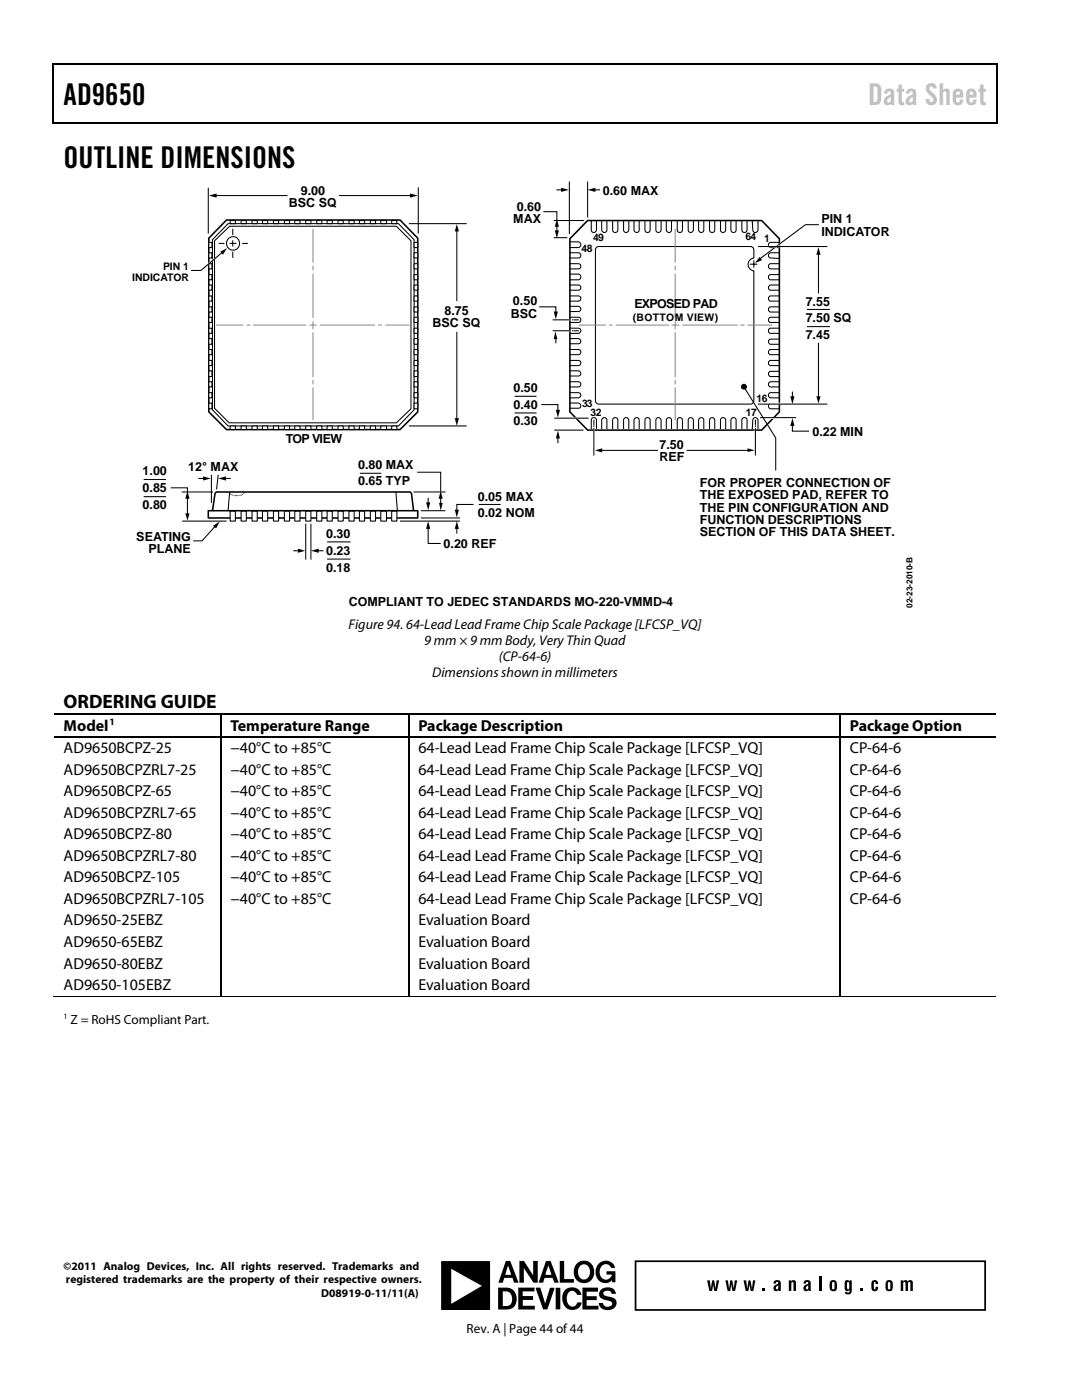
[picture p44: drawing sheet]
<svg xmlns="http://www.w3.org/2000/svg" width="216mm" height="279mm" viewBox="0 0 216 279" stroke-linecap="round" stroke-linejoin="round" font-family="sans-serif">
<defs><g id="words">
<g font-size="6">
<text x="12.7" y="21">AD9650</text>
<text x="12.7" y="33.6">OUTLINE DIMENSIONS</text>
</g>
<text font-size="6" fill="#c1c1c1" x="173.2" y="21">Data Sheet</text>
<text font-size="3.9" x="12.7" y="141.4">ORDERING GUIDE</text>
<g font-size="3.2">
<text x="12.7" y="145.8">Model</text>
<text x="46" y="145.8">Temperature Range</text>
<text x="83.5" y="145.8">Package Description</text>
<text x="169.6" y="145.8">Package Option</text>
<text x="12.7" y="150.3">AD9650BCPZ-25</text>
<text x="12.7" y="154.6">AD9650BCPZRL7-25</text>
<text x="46" y="150.3">−40°C to +85°C</text>
<text x="46" y="154.6">−40°C to +85°C</text>
<text x="83.5" y="150.3">64-Lead Lead Frame Chip Scale Package [LFCSP_VQ]</text>
<text x="83.5" y="154.6">64-Lead Lead Frame Chip Scale Package [LFCSP_VQ]</text>
<text x="169.6" y="150.3">CP-64-6</text>
<text x="169.6" y="154.6">CP-64-6</text>
<text x="12.7" y="158.9">AD9650BCPZ-65</text>
<text x="46" y="158.9">−40°C to +85°C</text>
<text x="83.5" y="158.9">64-Lead Lead Frame Chip Scale Package [LFCSP_VQ]</text>
<text x="169.6" y="158.9">CP-64-6</text>
<text x="12.7" y="163.2">AD9650BCPZRL7-65</text>
<text x="12.7" y="167.5">AD9650BCPZ-80</text>
<text x="46" y="167.5">−40°C to +85°C</text>
<text x="46" y="163.2">−40°C to +85°C</text>
<text x="83.5" y="167.5">64-Lead Lead Frame Chip Scale Package [LFCSP_VQ]</text>
<text x="83.5" y="163.2">64-Lead Lead Frame Chip Scale Package [LFCSP_VQ]</text>
<text x="169.6" y="167.5">CP-64-6</text>
<text x="169.6" y="163.2">CP-64-6</text>
<text x="12.7" y="171.8">AD9650BCPZRL7-80</text>
<text x="46" y="171.8">−40°C to +85°C</text>
<text x="83.5" y="171.8">64-Lead Lead Frame Chip Scale Package [LFCSP_VQ]</text>
<text x="169.6" y="171.8">CP-64-6</text>
<text x="12.7" y="176.1">AD9650BCPZ-105</text>
<text x="46" y="176.1">−40°C to +85°C</text>
<text x="83.5" y="176.1">64-Lead Lead Frame Chip Scale Package [LFCSP_VQ]</text>
<text x="169.6" y="176.1">CP-64-6</text>
<text x="12.7" y="180.4">AD9650BCPZRL7-105</text>
<text x="12.7" y="184.7">AD9650-25EBZ</text>
<text x="46" y="180.4">−40°C to +85°C</text>
<text x="83.5" y="180.4">64-Lead Lead Frame Chip Scale Package [LFCSP_VQ]</text>
<text x="83.5" y="184.7">Evaluation Board</text>
<text x="169.6" y="180.4">CP-64-6</text>
<text x="12.7" y="189">AD9650-65EBZ</text>
<text x="83.5" y="189">Evaluation Board</text>
<text x="12.7" y="193.3">AD9650-80EBZ</text>
<text x="12.7" y="197.6">AD9650-105EBZ</text>
<text x="83.5" y="193.3">Evaluation Board</text>
<text x="83.5" y="197.6">Evaluation Board</text>
</g>
<g font-size="2.8">
<text x="69.6" y="125.6">Figure 94. 64-Lead Lead Frame Chip Scale Package [LFCSP_VQ]</text>
<text x="84.7" y="128.7">9 mm × 9 mm Body, Very Thin Quad</text>
<text x="99.5" y="131.9">(CP-64-6)</text>
<text x="86.2" y="135.1">Dimensions shown in millimeters</text>
</g>
<g font-size="2.6">
<text x="14.1" y="204.3">Z = RoHS Compliant Part.</text>
<text x="93.1" y="266">Rev. A | Page 44 of 44</text>
</g>
<g font-size="2.5">
<text x="57.7" y="41.4">BSC SQ</text>
<text x="60" y="38.9">9.00</text>
<text x="120.3" y="38.8">0.60 MAX</text>
<text x="102.4" y="44.6">MAX</text>
<text x="103.1" y="42.1">0.60</text>
<text x="163.9" y="44.5">PIN 1</text>
<text x="163.9" y="47">INDICATOR</text>
<text x="86.3" y="65.4">BSC SQ</text>
<text x="88.7" y="62.9">8.75</text>
<text x="101.9" y="63.4">BSC</text>
<text x="102.4" y="60.9">0.50</text>
<text x="126.6" y="61.5">EXPOSED PAD</text>
<text x="160.8" y="61">7.55</text>
<text x="160.8" y="64.3">7.50 SQ</text>
<text x="160.8" y="67.6">7.45</text>
<text x="102.5" y="78.3">0.50</text>
<text x="102.5" y="81.6">0.40</text>
<text x="57" y="88.3">TOP VIEW</text>
<text x="102.5" y="84.9">0.30</text>
<text x="131.6" y="89.6">7.50</text>
<text x="162.1" y="86.9">0.22 MIN</text>
<text x="28.5" y="94.9">1.00</text>
<text x="37.6" y="93.9">12° MAX</text>
<text x="71.4" y="93.5">0.80 MAX</text>
<text x="131.6" y="92.1">REF</text>
<text x="28.5" y="98.2">0.85</text>
<text x="28.5" y="101.5">0.80</text>
<text x="71.4" y="96.8">0.65 TYP</text>
<text x="95.4" y="99.9">0.05 MAX</text>
<text x="139.6" y="97.1">FOR PROPER CONNECTION OF</text>
<text x="139.6" y="99.6">THE EXPOSED PAD, REFER TO</text>
<text x="27.2" y="107.9">SEATING</text>
<text x="65.1" y="107.4">0.30</text>
<text x="95.4" y="103.2">0.02 NOM</text>
<text x="139.6" y="102.1">THE PIN CONFIGURATION AND</text>
<text x="139.6" y="104.6">FUNCTION DESCRIPTIONS</text>
<text x="139.6" y="107.1">SECTION OF THIS DATA SHEET.</text>
<text x="29.7" y="110.4">PLANE</text>
<text x="65.1" y="110.8">0.23</text>
<text x="88.5" y="109.3">0.20 REF</text>
<text x="65.1" y="114.1">0.18</text>
<text x="69.6" y="121">COMPLIANT TO JEDEC STANDARDS MO-220-VMMD-4</text>
</g>
<g font-size="2.3">
<text x="12.7" y="253.5">©2011 Analog Devices, Inc. All rights reserved. Trademarks and</text>
<text x="13.2" y="256.1">registered trademarks are the property of their respective owners.</text>
<text x="64.1" y="258.8">D08919-0-11/11(A)</text>
</g>
<g font-size="2.1">
<text x="148.7" y="48">64</text>
<text x="32.5" y="53.9">PIN 1</text>
<text x="116" y="50.2">48</text>
<text x="118.3" y="48.1">49</text>
<text x="152.5" y="48.2">1</text>
<text x="26.4" y="56">INDICATOR</text>
<text x="126.3" y="64">(BOTTOM VIEW)</text>
<text x="116.1" y="81.2">33</text>
<text x="117.8" y="83">32</text>
<text x="148.8" y="83">17</text>
<text x="151" y="80.2">16</text>
</g>
<text font-size="1.9" x="21.8" y="144.7">1</text>
<text font-size="1.7" x="182.1" y="121.4" transform="rotate(-90 182.1 121.4)">02-23-2010-B</text>
<text font-size="1.6" x="12.7" y="203.4">1</text>
</g></defs>
<path d="M10.5 12.7h.3v1h-.3zM10.5 12.7h.3v.3h-.3zM133.3 12.7h.3v.3h-.3zM198.8 12.7h.2v1h-.2zM198.8 12.7h.2v.3h-.2zM10.5 24.4h.3v.3h-.3zM133.1 24.4h.2v.3h-.2zM198.8 24.4h.2v.3h-.2z" fill="#000"/>
<path d="M10.7 13.7v10.7M10.8 12.8h122.5M133.6 12.8h65.2M198.9 13.7v10.7M10.8 24.5h188" fill="none" stroke="#000" stroke-width=".25"/>
<path d="M42.8 48.1l3-2.9h33.3l2.9 2.9v33.5l-2.9 2.8h-33.4l-2.9-2.9zM45.5 44.6h34l3.1 3.3v33.9l-3.1 3.2h-34l-3.1-3.2v-33.9zM81.6 44.6h11.5M149.7 52.7h1.3M150.4 52v1.4M161 61.8h4.6M161 65.2h4.6M81.6 85h11.5" fill="none" stroke="#000" stroke-width=".21"/>
<path d="M45.2 43.9h34.6l3.6 3.6v34.7l-3.6 3.5h-34.6l-3.5-3.5v-34.7z" fill="none" stroke="#000" stroke-width=".31"/>
<circle cx="46.5" cy="48.6" r="1.33" fill="#fff"/>
<g fill="none" stroke="#000" stroke-width=".21">
<path d="M41.6 37.6v8.9M42.9 39h14.4M67.8 39h14.3M83.5 37.5v9M113.6 36.3v10.3M117.3 36.3v7M43.6 48.6h1.2M44.4 50.3l-4.3 3.7h-1.9M45.8 48.6h1.4M46.4 45.7v1.2M46.4 48v1.2M46.4 50.2v1.3"/>
<path d="M48.3 48.6h1.2M91.2 46v14M110.5 44h6M110.5 47.4h2.7M113.6 59.1h1.8a.52 .52 0 0 1 .5 .5 .52 .52 0 0 1-.5 .5h-1.8M113.6 56.9h1.8a.52 .52 0 0 1 .5 .5 .52 .52 0 0 1-.5 .5h-1.8M113.6 54.7h1.8a.57 .57 0 0 1 .5 .6 .57 .57 0 0 1-.5 .5h-1.8M113.6 52.6h1.8a.52 .52 0 0 1 .5 .5 .52 .52 0 0 1-.5 .6h-1.8M113.6 50.4h1.8a.52 .52 0 0 1 .5 .6 .52 .52 0 0 1-.5 .5h-1.8M113.6 48.3h1.8a.57 .57 0 0 1 .5 .5 .57 .57 0 0 1-.5 .6h-1.8M118 44.1v1.8a.52 .52 0 0 0 .5 .5 .52 .52 0 0 0 .5-.5v-1.8M119 49.4l.4-.2h30.4a.67 .67 0 0 1 .6 .6v1.7a1.31 1.31 0 0 0-1.1 1.3 1.31 1.31 0 0 0 1.1 1.3v25.8a.69 .69 0 0 1-.6 .7h-30.4a.69 .69 0 0 1-.6-.7v-30.1z"/>
<path d="M120.1 44.1v1.8a.52 .52 0 0 0 .5 .5 .52 .52 0 0 0 .5-.5v-1.8M122.2 44.1v1.8a.52 .52 0 0 0 .6 .5 .52 .52 0 0 0 .5-.5v-1.8M124.4 44.1v1.8a.52 .52 0 0 0 .5 .5 .52 .52 0 0 0 .6-.5v-1.8M126.5 44.1v1.8a.52 .52 0 0 0 .5 .5 .52 .52 0 0 0 .5-.5v-1.8M128.7 44.1v1.8a.52 .52 0 0 0 .5 .5 .52 .52 0 0 0 .5-.5v-1.8M130.9 44.1v1.8a.52 .52 0 0 0 .5 .5 .52 .52 0 0 0 .5-.5v-1.8M133 44.1v1.8a.52 .52 0 0 0 .5 .5 .52 .52 0 0 0 .5-.5v-1.8M135.1 44.1v1.8a.52 .52 0 0 0 .6 .5 .52 .52 0 0 0 .5-.5v-1.8M137.3 44.1v1.8a.52 .52 0 0 0 .5 .5 .52 .52 0 0 0 .6-.5v-1.8M139.4 44.1v1.8a.52 .52 0 0 0 .5 .5 .52 .52 0 0 0 .5-.5v-1.8M141.6 44.1v1.8a.52 .52 0 0 0 .5 .5 .52 .52 0 0 0 .5-.5v-1.8M143.8 44.1v1.8a.52 .52 0 0 0 .5 .5 .52 .52 0 0 0 .5-.5v-1.8"/>
<path d="M145.8 44.1v1.8a.52 .52 0 0 0 .6 .5 .52 .52 0 0 0 .5-.5v-1.8M148 44.1v1.8a.52 .52 0 0 0 .5 .5 .52 .52 0 0 0 .6-.5v-1.8M150.1 44.1l.1 1.8a.52 .52 0 0 0 .5 .5 .52 .52 0 0 0 .6-.5v-1.8M155.6 56.9h-1.9a.53 .53 0 0 0-.4 .5 .53 .53 0 0 0 .4 .5h1.9M155.6 54.8h-1.9a.53 .53 0 0 0-.4 .5 .53 .53 0 0 0 .4 .5h1.9M155.6 52.6h-1.9a.53 .53 0 0 0-.4 .5 .53 .53 0 0 0 .4 .6h1.9M155.6 50.4h-1.9a.53 .53 0 0 0-.4 .6 .53 .53 0 0 0 .4 .5l1.9 .1M155.6 48.4h-1.9a.53 .53 0 0 0-.4 .5 .53 .53 0 0 0 .4 .5h1.9M155.6 59.1h-1.9a.53 .53 0 0 0-.4 .5 .53 .53 0 0 0 .4 .5h1.9M163.3 50.5v7.9M91.2 66.3v17.5M102.7 79.1h4.4"/>
<path d="M113.6 74h1.8a.52 .52 0 0 1 .5 .5 .52 .52 0 0 1-.5 .5h-1.8M113.6 71.9h1.8a.52 .52 0 0 1 .5 .5 .52 .52 0 0 1-.5 .6h-1.8M113.6 69.7h1.8a.52 .52 0 0 1 .5 .6 .52 .52 0 0 1-.5 .5h-1.8M113.6 67.6h1.8a.52 .52 0 0 1 .5 .5 .52 .52 0 0 1-.5 .5h-1.8M113.6 65.5h1.8a.52 .52 0 0 1 .5 .5 .52 .52 0 0 1-.5 .5h-1.8M113.6 63.3h1.8a.52 .52 0 0 1 .5 .5 .52 .52 0 0 1-.5 .6h-1.8M113.6 61.1h1.8a.52 .52 0 0 1 .5 .6 .52 .52 0 0 1-.5 .5h-1.8M113.6 78.4h1.8a.52 .52 0 0 1 .5 .5 .52 .52 0 0 1-.5 .5h-1.8M113.6 76.2h1.8a.52 .52 0 0 1 .5 .5 .52 .52 0 0 1-.5 .5h-1.8M155.6 78.4h-1.9a.53 .53 0 0 0-.4 .5 .53 .53 0 0 0 .4 .5h1.9M155.6 76.2h-1.9a.53 .53 0 0 0-.4 .5 .53 .53 0 0 0 .4 .5h1.9M155.6 74.1h-1.9a.53 .53 0 0 0-.4 .5 .53 .53 0 0 0 .4 .5h1.9"/>
<path d="M155.6 71.9h-1.9a.53 .53 0 0 0-.4 .5 .53 .53 0 0 0 .4 .6h1.9M155.6 69.7h-1.9a.53 .53 0 0 0-.4 .6 .53 .53 0 0 0 .4 .5h1.9M155.6 67.7h-1.9a.53 .53 0 0 0-.4 .5 .53 .53 0 0 0 .4 .5h1.9M155.6 65.5h-1.9a.53 .53 0 0 0-.4 .5 .53 .53 0 0 0 .4 .5h1.9M155.6 63.3h-1.9a.53 .53 0 0 0-.4 .5 .53 .53 0 0 0 .4 .6h1.9M155.6 61.2h-1.9a.53 .53 0 0 0-.4 .6 .53 .53 0 0 0 .4 .5h1.9M163.3 68.5v10.8M28.7 95.7h4.4M28.7 99.1h4.4M34.1 97.4h3.3v.8M36.3 98.2h6.2M37.4 99.2v3.4"/>
<path d="M39.7 95.5h1.1M42.2 94.9v5.4M43.5 94.9l-.3 2.7M44.8 95.5h1.1M45.8 98.3a2.01 2.01 0 0 0 2.9 0M45.8 98.2l-.3 3.7M71.8 94.5h4.3M79 98.2l.3 3.7M82.5 98.2h6.4M102.7 82.4h4.4M110.7 85.8h5.6M113.6 80.4h1.8a.52 .52 0 0 1 .5 .6 .52 .52 0 0 1-.5 .5h-1.8"/>
<path d="M118 85.6v-1.7a.52 .52 0 0 1 .5-.6 .52 .52 0 0 1 .5 .6v1.7M120.1 85.6v-1.7a.52 .52 0 0 1 .5-.6 .52 .52 0 0 1 .5 .6v1.7M122.2 85.6v-1.7a.52 .52 0 0 1 .6-.6 .52 .52 0 0 1 .5 .6v1.7M124.4 85.6v-1.7a.52 .52 0 0 1 .5-.6 .52 .52 0 0 1 .6 .6v1.7M126.5 85.6v-1.7a.52 .52 0 0 1 .5-.6 .52 .52 0 0 1 .5 .6v1.7M128.7 85.6v-1.7a.52 .52 0 0 1 .5-.6 .52 .52 0 0 1 .5 .6v1.7M130.9 85.6v-1.7a.52 .52 0 0 1 .5-.6 .52 .52 0 0 1 .5 .6v1.7M133 85.6v-1.7a.52 .52 0 0 1 .5-.6 .52 .52 0 0 1 .5 .6v1.7M135.1 85.6v-1.7a.52 .52 0 0 1 .6-.6 .52 .52 0 0 1 .5 .6v1.7M137.3 85.6v-1.7a.52 .52 0 0 1 .5-.6 .52 .52 0 0 1 .6 .6v1.7M139.4 85.6v-1.7a.52 .52 0 0 1 .5-.6 .52 .52 0 0 1 .5 .6v1.7M141.6 85.6v-1.7a.52 .52 0 0 1 .5-.6 .52 .52 0 0 1 .5 .6v1.7"/>
<path d="M143.8 85.6v-1.7a.52 .52 0 0 1 .5-.6 .52 .52 0 0 1 .5 .6v1.7M145.8 85.6v-1.7a.52 .52 0 0 1 .6-.6 .52 .52 0 0 1 .5 .6v1.7M148 85.6v-1.7a.52 .52 0 0 1 .5-.6 .52 .52 0 0 1 .6 .6v1.7M150.1 85.6l.1-1.7a.52 .52 0 0 1 .5-.6 .52 .52 0 0 1 .6 .6v1.7M155.6 80.5h-1.9a.53 .53 0 0 0-.4 .6 .53 .53 0 0 0 .4 .5h1.9M36.4 104h8.8M43 104.9l-2.7 3h-1.8M58.6 109.9h1.1M61 104.6v7M62 104.6v7M63.3 109.9h1.1M65.3 108.1h4.6"/>
<path d="M65.3 111.6h4.6M79.8 104h12M84.1 103.4h7.6M84.1 101.9h4.7M95.5 100.7h4.4"/>
<circle cx="46.5" cy="48.6" r="1.33"/>
</g>
<path d="M117.3 44h34.7l3.5 3.6v34.6l-3.5 3.6h-34.7l-3.6-3.6v-34.6zM41.6 101.9h41.8v1.5h-41.8zM42.4 101.9l.5-3.4 .4-.3h38.4l.4 .3 .4 3.4" fill="none" stroke="#000" stroke-width=".31"/>
<g fill="#000">
<path d="M41.7 39l1.5-.4v.8zM81.8 38.6l1.6 .4-1.6 .4zM40.5 53.6l2.2-1.9zM44 50.2l1.3-.7-.8 1.4zM91.2 44.7l.4 1.5h-.9zM163.3 49.3l.4 1.6h-.8zM162.9 79.1h.8l-.4 1.4zM37.4 98l.4 1.5h-.8zM40.5 95.1l1.6 .4-1.6 .4zM43.5 95.5l1.6-.4v.8zM90.7 83.4h.9l-.4 1.6zM37 102.4h.8l-.4 1.5z"/>
<path d="M42.5 104.9l1.3-.8-.7 1.4zM59.4 109.5l1.5 .4-1.5 .4zM62 109.9l1.6-.4v.8z"/>
</g>
<path d="M42.7 51.7l-2.2 1.9" fill="none" stroke="#fff" stroke-width=".31"/>
<g fill="#fff" stroke="#000" stroke-width=".21">
<path d="M78.2 102h1v2h-1z"/>
<path d="M76 102h1.1v2h-1.1z"/>
<path d="M73.9 102h1v2h-1z"/>
<path d="M71.7 102h1.1v2h-1.1z"/>
<path d="M69.6 102h1.1v2h-1.1z"/>
<path d="M67.4 102h1.1v2h-1.1z"/>
<path d="M65.3 102h1v2h-1z"/>
<path d="M63.2 102h1v2h-1z"/>
<path d="M61 102h1v2h-1z"/>
<path d="M58.8 102h1.1v2h-1.1z"/>
<path d="M56.7 102h1.1v2h-1.1z"/>
<path d="M54.6 102h1v2h-1z"/>
<path d="M52.4 102h1v2h-1z"/>
<path d="M50.3 102h1v2h-1z"/>
<path d="M48.1 102h1.1v2h-1.1z"/>
<path d="M45.9 102h1.1v2h-1.1z"/>
<path d="M78.2 85h1v.7h-1z"/>
<path d="M76 85h1.1v.7h-1.1z"/>
<path d="M73.9 85h1v.7h-1z"/>
<path d="M71.7 85h1.1v.7h-1.1z"/>
<path d="M69.6 85h1.1v.7h-1.1z"/>
<path d="M67.4 85h1.1v.7h-1.1z"/>
<path d="M65.3 85h1v.7h-1z"/>
<path d="M63.2 85h1v.7h-1z"/>
<path d="M61 85h1v.7h-1z"/>
<path d="M58.8 85h1.1v.7h-1.1z"/>
<path d="M56.7 85h1.1v.7h-1.1z"/>
<path d="M54.6 85h1v.7h-1z"/>
<path d="M52.4 85h1v.7h-1z"/>
<path d="M50.3 85h1v.7h-1z"/>
<path d="M48.1 85h1.1v.7h-1.1z"/>
<path d="M45.9 85h1.1v.7h-1.1z"/>
<path d="M78.2 44h1v.6h-1z"/>
<path d="M76 44h1.1v.6h-1.1z"/>
<path d="M73.9 44h1v.6h-1z"/>
<path d="M71.7 44h1.1v.6h-1.1z"/>
<path d="M69.6 44h1.1v.6h-1.1z"/>
<path d="M67.4 44h1.1v.6h-1.1z"/>
<path d="M65.3 44h1v.6h-1z"/>
<path d="M63.2 44h1v.6h-1z"/>
<path d="M61 44h1v.6h-1z"/>
<path d="M58.8 44h1.1v.6h-1.1z"/>
<path d="M56.7 44h1.1v.6h-1.1z"/>
<path d="M54.6 44h1v.6h-1z"/>
<path d="M52.4 44h1v.6h-1z"/>
<path d="M50.3 44h1v.6h-1z"/>
<path d="M48.1 44h1.1v.6h-1.1z"/>
<path d="M45.9 44h1.1v.6h-1.1z"/>
<path d="M41.7 48.4h.6v1h-.6z"/>
<path d="M41.7 50.4h.6v1.1h-.6z"/>
<path d="M41.7 52.6h.6v1.1h-.6z"/>
<path d="M41.7 54.8h.6v1h-.6z"/>
<path d="M41.7 56.9h.6v1h-.6z"/>
<path d="M41.7 59.1h.6v1h-.6z"/>
<path d="M41.7 61.2h.6v1.1h-.6z"/>
<path d="M41.7 63.3h.6v1.1h-.6z"/>
<path d="M41.7 65.5h.6v1h-.6z"/>
<path d="M41.7 67.6h.6v1.1h-.6z"/>
<path d="M41.7 69.7h.6v1.1h-.6z"/>
<path d="M41.7 71.9h.6v1.1h-.6z"/>
<path d="M41.7 74h.6v1.1h-.6z"/>
<path d="M41.7 76.2h.6v1h-.6z"/>
<path d="M41.7 78.4h.6v1h-.6z"/>
<path d="M41.7 80.4h.6v1.2h-.6z"/>
<path d="M82.6 48.4h.8v1h-.8z"/>
<path d="M82.6 50.4h.8v1.1h-.8z"/>
<path d="M82.6 52.6h.8v1.1h-.8z"/>
<path d="M82.6 54.8h.8v1h-.8z"/>
<path d="M82.6 56.9h.8v1h-.8z"/>
<path d="M82.6 59.1h.8v1h-.8z"/>
<path d="M82.6 61.2h.8v1.1h-.8z"/>
<path d="M82.6 63.3h.8v1.1h-.8z"/>
<path d="M82.6 65.5h.8v1h-.8z"/>
<path d="M82.6 67.6h.8v1.1h-.8z"/>
<path d="M82.6 69.7h.8v1.1h-.8z"/>
<path d="M82.6 71.9h.8v1.1h-.8z"/>
<path d="M82.6 74h.8v1.1h-.8z"/>
<path d="M82.6 76.2h.8v1h-.8z"/>
<path d="M82.6 78.4h.8v1h-.8z"/>
<path d="M82.6 80.4h.8v1.2h-.8z"/>
</g>
<g fill="none" stroke="#000" stroke-width=".21">
<path d="M111.1 37.9h1.2M118.5 37.9h1.1M108.4 42.2h2.7v1.8M111.1 44.9v1.4M151.4 49.2h13.6M163.4 44.8h-2.7l-9.1 6.9M107.6 61.2h3.3v1.3M110.4 63.8h3.4M110.4 66h3.4M110.9 67.4v1M114.2 63.8h.1M114.2 66h.1"/>
<path d="M114.7 63.8h.7M114.7 66h.7M148.4 77.2l6.4 10.2v6.4M158.1 78.3v1.1M83.3 94.2h4.6v3.9M85.4 99.4v1.2M87.9 99.2v1.5M108 80.8h3.3v1.3M110.7 83.4h6.7M111.3 87.3v1M118.5 83.9v.8M118.5 85.5v5.3"/>
<path d="M118.5 85v.1M120 89.9h11.2M137.1 89.9h12.3M150.7 83.9v.8M150.7 85v.1M150.7 85.5v5.3M151.4 80.6h13.6M151.7 83.3h7.1M158.1 84.7v1.3h3.3M85.4 105.2v3.3h2.5M91.2 105.3v1.1M94.5 100.7h-3.3v1.3"/>
</g>
<g fill="#000">
<path d="M111.9 37.5l1.6 .4-1.6 .4zM117.3 37.9l1.5-.4v.8zM110.7 46h.8l-.4 1.5zM111.1 43.7l.4 1.6h-.8zM151.6 51.3l.5 .6-1.5 .6zM110.5 62.2h.8l-.4 1.5zM110.8 66.1l.4 1.6h-.7zM157.7 79.1h.8l-.4 1.5zM87.9 98l.4 1.5h-.8zM110.9 81.8h.8l-.4 1.5zM111.3 85.9l.4 1.6h-.8zM118.7 89.9l1.5-.4v.8z"/>
<path d="M149.2 89.5l1.4 .4-1.4 .3zM158.1 83.4l.4 1.6h-.8zM85 100.3h.9l-.5 1.5zM85.4 104l.5 1.6h-.9zM87.6 100.4h.7l-.4 1.5zM90.7 101.7h.9l-.4 1.6zM91.2 104l.4 1.6h-.9zM44 142.6h.2zM44 142.3h.2v.3h-.2zM44 147h.2v.2h-.2zM81.4 142.6h.3zM81.4 142.3h.3v.3h-.3z"/>
<path d="M81.4 147h.3v.2h-.3zM167.5 142.6h.3zM167.5 142.3h.3v.3h-.3zM167.5 147h.3v.2h-.3zM44 198.8h.1v.2h-.1zM81.4 198.8h.2v.2h-.2zM167.5 198.8h.2v.2h-.2zM141.1 255.5h.5l.2 1.8 .3-1.8h.4l.3 1.8 .2-1.8h.5l-.4 2.1h-.6l-.2-1.4-.2 1.4h-.6zM144.7 255.5h.5l.3 1.8 .2-1.8h.4l.3 1.8 .2-1.8h.5l-.4 2.1h-.6l-.2-1.4-.2 1.4h-.5zM148.4 255.5h.5l.2 1.8 .3-1.8h.3l.3 1.8 .3-1.8h.4l-.4 2.1h-.5l-.2-1.4-.3 1.4h-.5zM152.2 257.1h.5v.5h-.5zM157.4 255.5h.5v.3a.49 .49 0 0 1 .4-.3 .49 .49 0 0 1 .5 .2v1.9h-.5v-1.6l-.2-.1-.2 .2v1.5h-.5z"/>
<path d="M163.4 254.8h.5v2.8h-.5zM171.7 257.1h.5v.5h-.5zM174.1 255.6a.69 .69 0 0 1 .8-.1 .69 .69 0 0 1 .3 .7h-.5v-.3h-.3v1.4h.2l.1-.5h.5a.69 .69 0 0 1-.6 .9 .69 .69 0 0 1-.7-.8v-1zM179.7 255.5h.5v.3l.3-.3h.4l.2 .3a.54 .54 0 0 1 .6-.3 .54 .54 0 0 1 .4 .4v1.7h-.4l-.1-1.6-.2-.2-.2 .2v1.6h-.5v-1.6l-.2-.2-.3 .2v1.6h-.5z"/>
<path d="M103.6 251.6h1l1.8 2.9v-2.9h.9v4.4h-.9l-1.9-2.9v2.9h-.9zM111.7 251.6h.9v3.7h1.9v.7h-2.8zM109 251.6h.9l1.6 4.4h-.9l-.3-1h-1.6l-.3 1h-.9zM100.9 251.6h.9l1.7 4.4h-.9l-.4-1h-1.6l-.3 1h-.8zM115.2 252a2.12 2.12 0 0 1 2.6 0 2.12 2.12 0 0 1 .7 2.5 2.09 2.09 0 0 1-2.7 1.5 2.09 2.09 0 0 1-1.2-2.8zM119.6 252.1a1.87 1.87 0 0 1 3.1 .9h-.7a1.15 1.15 0 0 0-1.2-.7 1.15 1.15 0 0 0-1.1 1 1.37 1.37 0 0 0 .3 1.7 1.37 1.37 0 0 0 1.8 0l.3-.6h-1.1v-.7h1.8v2.2h-.7v-.4a1.93 1.93 0 0 1-2.2 .4 1.93 1.93 0 0 1-1.1-2.1l.4-1.2zM88 251.7h9.8v9.7h-9.8zM106.9 257h.9l1 3.2 .9-3.2h.9l-1.4 4.3h-.8zM116.2 257h3.1v.8h-2.2v.9h2v.8h-2v1.1h2.3v.7h-3.2zM103.4 257h3.3v.7h-2.4v1h2.1v.7h-2.1v1.2h2.4v.7h-3.3zM99.4 257h1.7a2.24 2.24 0 0 1 2 1.9 2.24 2.24 0 0 1-1.4 2.4h-2.3zM110.9 257h.9v4.3h-.9zM112.8 257.4a1.93 1.93 0 0 1 3.2 1h-.8l-.2-.2a.99 .99 0 0 0-1-.6 .99 .99 0 0 0-.8 1 1.69 1.69 0 0 0 1.1 2.2 1.11 1.11 0 0 0 .9-.9h.9a1.92 1.92 0 0 1-2 1.6 1.92 1.92 0 0 1-1.8-1.6 2.5 2.5 0 0 1 .5-2.5zM120 257.3a1.73 1.73 0 0 1 2.9 .9h-.8a.91 .91 0 0 0-.8-.6 .91 .91 0 0 0-.9 .5 1.11 1.11 0 0 0 1.2 .7 1.3 1.3 0 0 1 1.5 1.2 1.3 1.3 0 0 1-1.2 1.4 1.7 1.7 0 0 1-2.4-1.4h.8a.96 .96 0 0 0 .9 .8 .96 .96 0 0 0 1-.6 1.05 1.05 0 0 0-1.3-.7 1.21 1.21 0 0 1-1.3-.8 1.21 1.21 0 0 1 .4-1.4zM109.4 252.5l-.5 1.9h1.1zM101.4 252.5l-.5 1.9h1.1zM115.6 252.8a1.61 1.61 0 0 0 .9 2.6 1.56 1.56 0 0 0 1.2-1.6 1.56 1.56 0 0 0-1.2-1.5l-.5 .1zM90 253.2v7l6.2-3.6zM100.3 257.7v3a1.32 1.32 0 0 0 1.9-1.1 1.51 1.51 0 0 0-1.9-1.9z"/>
<path d="M154.5 255.7a.74 .74 0 0 1 .8-.3 .74 .74 0 0 1 .5 .7v1.5h-.4l-.1-.2a.57 .57 0 0 1-.8 .2 .57 .57 0 0 1-.1-.8l.9-.7-.2-.3-.2 .1-.1 .3h-.5zM154.9 256.8l-.1 .4 .2 .1 .2-.1 .1-.7z"/>
<path d="M160.5 255.7a.73 .73 0 0 1 .8-.3 .73 .73 0 0 1 .5 .7v1.5h-.4l-.1-.2a.6 .6 0 0 1-.9 .1 .6 .6 0 0 1 .1-.9l.8-.5-.2-.3-.2 .1-.1 .3h-.5zM160.9 256.8l-.1 .4 .2 .1 .2-.1 .1-.7z"/>
<path d="M165.7 255.7a.75 .75 0 0 1 .9-.2 .75 .75 0 0 1 .4 .8 1.05 1.05 0 0 1-.7 1.4l-.4-.1a1.96 1.96 0 0 1-.2-1.9zM166.1 255.9l-.1 1.3 .3 .1 .2-.1v-1.1v-.2z"/>
<path d="M168.7 255.6l.1-.1a.47 .47 0 0 1 .7 .3v-.3h.5l-.1 2.4a.73 .73 0 0 1-.6 .4 .73 .73 0 0 1-.7-.4h.8l.1-.5a.53 .53 0 0 1-.7 .3 .53 .53 0 0 1-.3-.7zM169.1 255.9l-.1 1 .2 .4 .2-.2 .1-1-.1-.2z"/>
<path d="M176.9 255.7a.74 .74 0 0 1 .8-.2 .74 .74 0 0 1 .4 .8 1.06 1.06 0 0 1-.7 1.4l-.4-.1a1.54 1.54 0 0 1-.3-1.7zM177.2 255.9v1.3l.2 .1 .2-.1v-1.1v-.2z"/>
<circle cx="148.4" cy="77.2" r=".59"/>
</g>
<path d="M153.2 49.2h2.5M155.9 48.5l-1.6 1.2M113.5 63.8h.2M113.5 66h.2M114.3 83.4h1.2M118.5 85.7v.2M150.7 85.7v.2M153.1 80.5h2.7M155.1 83.3l-1.1 .1" fill="none" stroke="#fff" stroke-width=".31"/>
<g fill="none" stroke="#808285" stroke-width=".2">
<path d="M62.5 45.8v6.5M62.5 53.1v.8M62.5 54.7v8.6M134.7 45.8v6.5M134.7 53.1v.8M134.7 54.7v8.6M43.2 64.9h5.2M49.4 64.9h.5M50.6 64.9h10.4M61.8 64.9h1.3M62.5 66.4v8.7M62.5 76v.6"/>
<path d="M62.5 77.4v6.4M62.5 64.2v1.4M63.9 64.9h10.8M75.6 64.9h.5M77 64.9h4.6M115.6 64.9h5.2M121.6 64.9h.5M123 64.9h10.4M134.1 64.9h1.3M134.7 64.2v1.4M134.7 66.4v8.7M134.7 76v.6"/>
<path d="M134.7 77.4v6.4M136.3 64.9h10.8M147.8 64.9h.6M149.3 64.9h4.7"/>
</g>
<g fill="none" stroke="#000" stroke-width=".25">
<path d="M10.8 142.5h33.2M10.8 147.1h33.2M44.1 142.6v4.4M44.1 147.2v51.6M44.2 142.5h37.2M44.2 147.1h37.2M81.6 142.6v4.4M81.6 147.2v51.6M81.7 142.5h85.8M81.7 147.1h85.8M167.7 142.6v4.4M167.7 147.2v51.6"/>
<path d="M167.8 142.5h31M167.8 147.1h31"/>
</g>
<path d="M10.5 198.9h33.5M44.1 198.9h37.3M81.6 198.9h85.9M167.7 198.9h31.1" fill="none" stroke="#000" stroke-width=".2"/>
<path d="M126.8 251.7h69.8v9.7h-69.8z" fill="none" stroke="#000" stroke-width=".35"/>
<use href="#words"/>
</svg>
